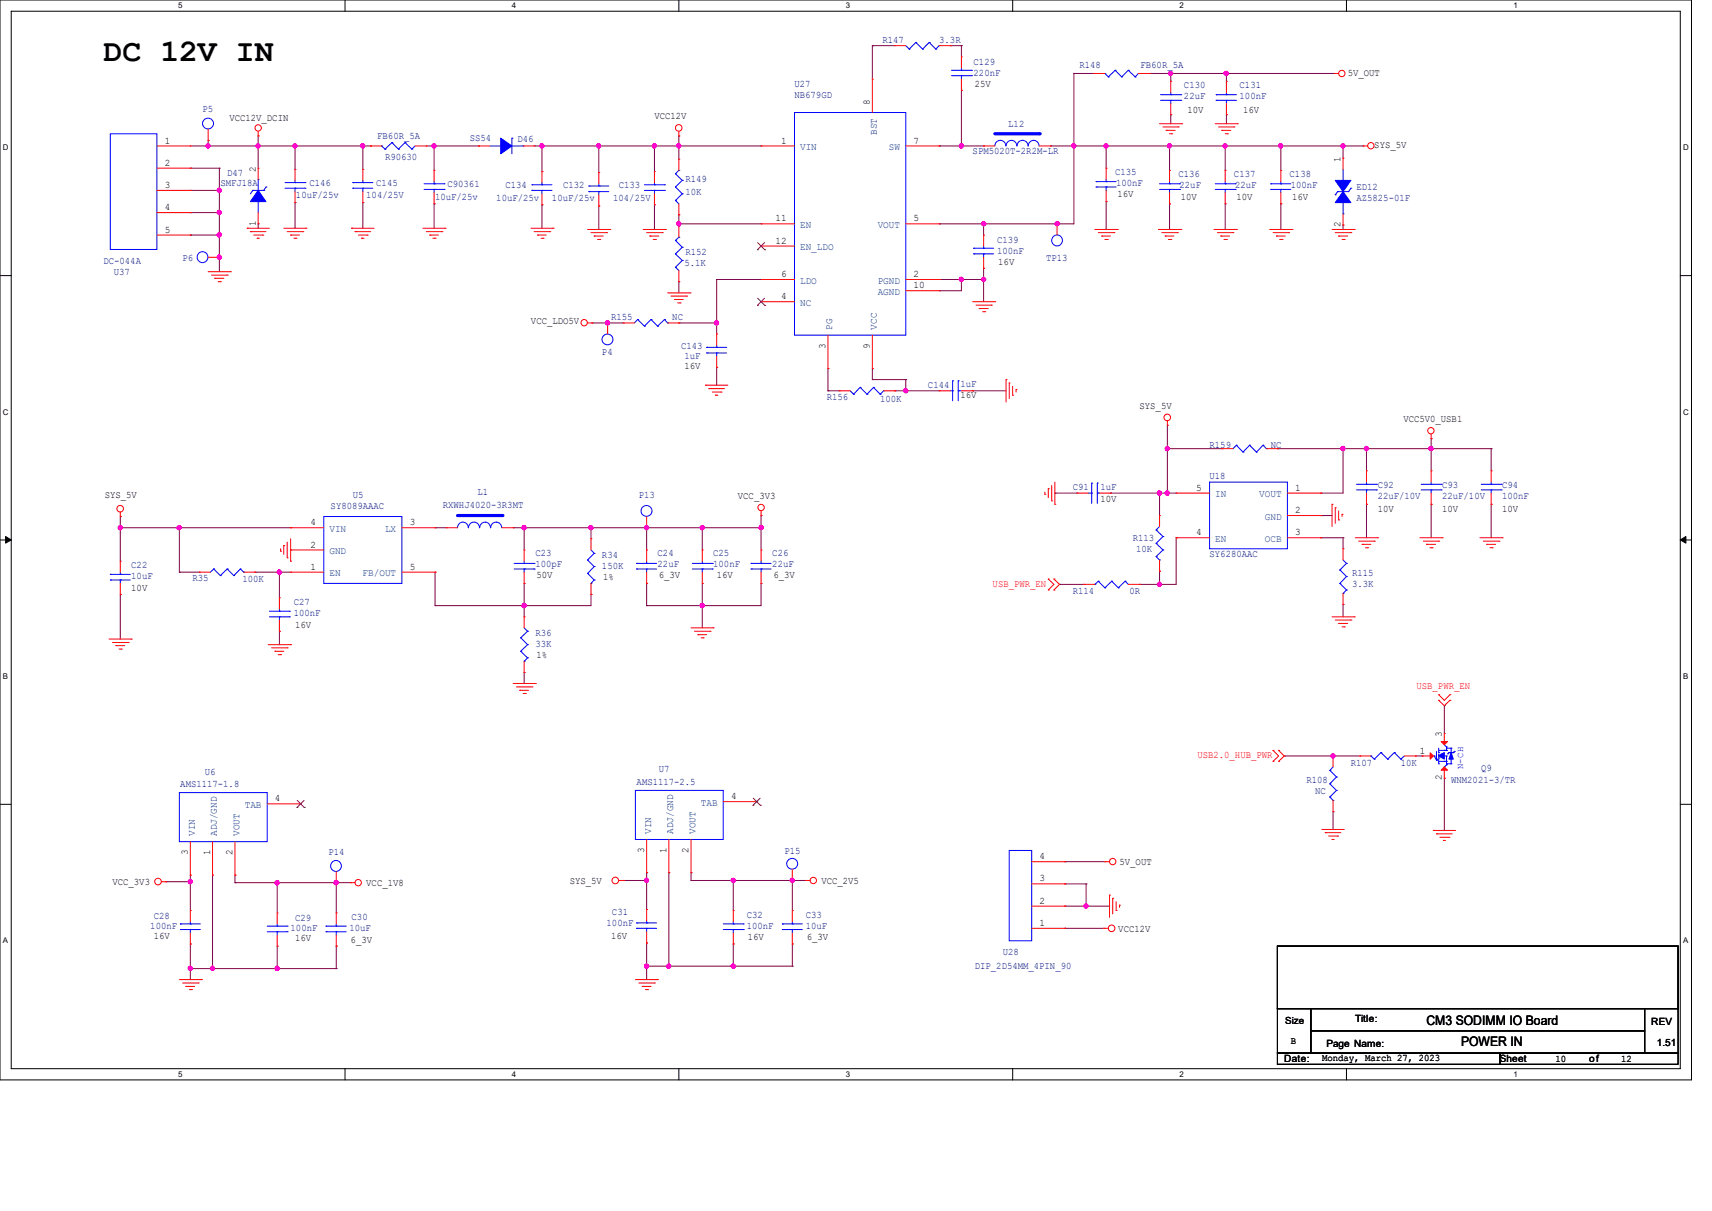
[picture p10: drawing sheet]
<svg xmlns="http://www.w3.org/2000/svg" width="297mm" height="210mm" viewBox="0 0 297 210" stroke-linecap="round" stroke-linejoin="round" font-family="sans-serif">
<defs><g id="words">
<text font-size="5.5" x="17.9" y="10.6">DC 12V IN</text>
<g font-size="2.3">
<text x="247.5" y="177.8">CM3 SODIMM IO Board</text>
<text x="253.5" y="181.4">POWER IN</text>
</g>
<g font-size="1.7" fill="#000080">
<text x="153.1" y="7.4">R147</text>
<text x="163" y="7.4">3.3R</text>
<text x="168.9" y="11.3">C129</text>
<text x="187.3" y="11.9">R148</text>
<text x="197.9" y="11.9">FB60R_5A</text>
<text x="137.8" y="15.1">U27</text>
<text x="137.8" y="17.1">NB679GD</text>
<text x="168.9" y="13.2">220nF</text>
<text x="205.4" y="15.3">C130</text>
<text x="205.4" y="17.2">22uF</text>
<text x="215.1" y="15.3">C131</text>
<text x="215.1" y="17.2">100nF</text>
<text x="35.1" y="19.3">P5</text>
<text x="174.9" y="22.1">L12</text>
<text x="65.4" y="24.2">FB60R_5A</text>
<text x="66.8" y="27.7">R90630</text>
<text x="81.5" y="24.4">SS54</text>
<text x="89.8" y="24.6">D46</text>
<text x="168.7" y="26.7">SPM5020T-2R2M-LR</text>
<text x="38.2" y="32.3">SMFJ18A</text>
<text x="39.4" y="30.6">D47</text>
<text x="51.4" y="34.4">10uF/25v</text>
<text x="53.7" y="32.3">C146</text>
<text x="63.5" y="34.4">104/25V</text>
<text x="65.3" y="32.3">C145</text>
<text x="75.5" y="34.6">10uF/25v</text>
<text x="77.6" y="32.5">C90361</text>
<text x="86.1" y="34.8">10uF/25v</text>
<text x="87.7" y="32.7">C134</text>
<text x="95.8" y="34.8">10uF/25v</text>
<text x="97.7" y="32.7">C132</text>
<text x="106.4" y="34.8">104/25V</text>
<text x="107.4" y="32.7">C133</text>
<text x="118.9" y="31.5">R149</text>
<text x="118.9" y="33.8">10K</text>
<text x="193.5" y="30.4">C135</text>
<text x="193.6" y="32.3">100nF</text>
<text x="204.4" y="30.8">C136</text>
<text x="204.6" y="32.7">22uF</text>
<text x="214.1" y="30.8">C137</text>
<text x="214.3" y="32.7">22uF</text>
<text x="223.7" y="30.8">C138</text>
<text x="223.9" y="32.7">100nF</text>
<text x="235.3" y="32.9">ED12</text>
<text x="235.3" y="34.8">AZ5825-01F</text>
<text x="17.9" y="45.8">DC-044A</text>
<text x="19.7" y="47.8">U37</text>
<text x="31.7" y="45.3">P6</text>
<text x="118.7" y="46.2">5.1K</text>
<text x="118.9" y="44.3">R152</text>
<text x="173" y="42.2">C139</text>
<text x="173" y="44.1">100nF</text>
<text x="181.5" y="45.3">TP13</text>
<text x="106" y="55.5">R155</text>
<text x="116.6" y="55.5">NC</text>
<text x="104.4" y="61.6">P4</text>
<text x="118.2" y="60.5">C143</text>
<text x="118.7" y="62.2">1uF</text>
<text x="143.4" y="69.4">R156</text>
<text x="152.7" y="69.8">100K</text>
<text x="161" y="67.2">C144</text>
<text x="166.6" y="67.1">1uF</text>
<text x="209.8" y="77.7">R159</text>
<text x="220.5" y="77.7">NC</text>
<text x="209.8" y="83.1">U18</text>
<text x="57.4" y="88.3">SY8089AAAC</text>
<text x="61.2" y="86.4">U5</text>
<text x="76.8" y="88.1">RXWHJ4020-3R3MT</text>
<text x="82.8" y="85.8">L1</text>
<text x="110.8" y="86.4">P13</text>
<text x="186.1" y="85">C91</text>
<text x="190.9" y="85">1uF</text>
<text x="239" y="84.6">C92</text>
<text x="239" y="86.5">22uF/10V</text>
<text x="250.2" y="84.6">C93</text>
<text x="250.2" y="86.5">22uF/10V</text>
<text x="260.6" y="84.6">C94</text>
<text x="260.6" y="86.5">100nF</text>
<text x="196.5" y="93.9">R113</text>
<text x="197.1" y="95.8">10K</text>
<text x="22.8" y="98.5">C22</text>
<text x="22.8" y="100.5">10uF</text>
<text x="33.4" y="100.8">R35</text>
<text x="42.1" y="101">100K</text>
<text x="92.9" y="96.4">C23</text>
<text x="92.9" y="98.3">100pF</text>
<text x="104.4" y="96.8">R34</text>
<text x="104.4" y="98.7">150K</text>
<text x="114.1" y="96.4">C24</text>
<text x="114.1" y="98.3">22uF</text>
<text x="123.7" y="96.4">C25</text>
<text x="123.7" y="98.3">100nF</text>
<text x="134" y="96.4">C26</text>
<text x="134" y="98.3">22uF</text>
<text x="209.8" y="96.6">SY6280AAC</text>
<text x="234.6" y="99.9">R115</text>
<text x="234.6" y="101.8">3.3K</text>
<text x="51" y="104.9">C27</text>
<text x="51" y="106.8">100nF</text>
<text x="186.1" y="103">R114</text>
<text x="196" y="103">0R</text>
<text x="92.9" y="110.3">R36</text>
<text x="92.9" y="112.2">33K</text>
<text x="31.3" y="136.5">AMS1117-1.8</text>
<text x="35.5" y="134.4">U6</text>
<text x="110.4" y="136.1">AMS1117-2.5</text>
<text x="114.3" y="133.9">U7</text>
<text x="226.7" y="135.8">R108</text>
<text x="228.2" y="137.7">NC</text>
<text x="234.4" y="132.9">R107</text>
<text x="243" y="132.9">10K</text>
<text x="251.8" y="135.8">WNM2021-3/TR</text>
<text x="257" y="133.6">Q9</text>
<text x="57" y="148.3">P14</text>
<text x="136.1" y="148.1">P15</text>
<text x="26.1" y="161.1">100nF</text>
<text x="26.7" y="159.3">C28</text>
<text x="50.4" y="161.5">100nF</text>
<text x="51.2" y="159.7">C29</text>
<text x="60.6" y="161.5">10uF</text>
<text x="61" y="159.5">C30</text>
<text x="105.2" y="160.7">100nF</text>
<text x="106.2" y="158.7">C31</text>
<text x="129.5" y="159.1">C32</text>
<text x="129.5" y="161.1">100nF</text>
<text x="139.8" y="159.1">C33</text>
<text x="139.8" y="161.1">10uF</text>
<text x="174" y="165.7">U28</text>
<text x="169.1" y="168">DIP_2D54MM_4PIN_90</text>
</g>
<g font-size="1.7">
<text x="169.1" y="15.1">25V</text>
<text x="233.8" y="13.2">5V_OUT</text>
<text x="39.8" y="20.9">VCC12V_DCIN</text>
<text x="113.5" y="20.7">VCC12V</text>
<text x="150.9" y="18.2" transform="rotate(-90 150.9 18.2)">8</text>
<text x="206" y="19.6">10V</text>
<text x="215.6" y="19.6">16V</text>
<text x="28.6" y="24.9">1</text>
<text x="28.6" y="28.7">2</text>
<text x="44.4" y="29.8" transform="rotate(-90 44.4 29.8)">2</text>
<text x="135.5" y="24.9">1</text>
<text x="158.5" y="24.9">7</text>
<text x="232.6" y="28" transform="rotate(-90 232.6 28)">1</text>
<text x="238.4" y="25.7">SYS_5V</text>
<text x="28.6" y="32.6">3</text>
<text x="193.8" y="34.2">16V</text>
<text x="204.9" y="34.6">10V</text>
<text x="214.5" y="34.6">10V</text>
<text x="224.2" y="34.6">16V</text>
<text x="28.6" y="36.4">4</text>
<text x="28.6" y="40.3">5</text>
<text x="44.4" y="39.2" transform="rotate(-90 44.4 39.2)">1</text>
<text x="134.5" y="38.4">11</text>
<text x="158.5" y="38.4">5</text>
<text x="232.6" y="39.4" transform="rotate(-90 232.6 39.4)">2</text>
<text x="134.5" y="42.2">12</text>
<text x="173.2" y="46">16V</text>
<text x="135.5" y="48">6</text>
<text x="135.5" y="51.9">4</text>
<text x="158.5" y="50">10</text>
<text x="158.5" y="48">2</text>
<text x="92.1" y="56.2">VCC_LDO5V</text>
<text x="118.7" y="64">16V</text>
<text x="143.2" y="60.5" transform="rotate(-90 143.2 60.5)">3</text>
<text x="150.9" y="60.5" transform="rotate(-90 150.9 60.5)">9</text>
<text x="166.6" y="69">16V</text>
<text x="197.7" y="70.9">SYS_5V</text>
<text x="243.5" y="73.2">VCC5V0_USB1</text>
<text x="18.2" y="86.4">SYS_5V</text>
<text x="128" y="86.5">VCC_3V3</text>
<text x="190.9" y="87.1">10V</text>
<text x="207.5" y="85.1">5</text>
<text x="224.7" y="89">2</text>
<text x="224.7" y="85.1">1</text>
<text x="239" y="88.9">10V</text>
<text x="250.2" y="88.9">10V</text>
<text x="260.6" y="88.9">10V</text>
<text x="53.8" y="95">2</text>
<text x="53.8" y="91.1">4</text>
<text x="71.1" y="91.1">3</text>
<text x="207.5" y="92.8">4</text>
<text x="224.7" y="92.8">3</text>
<text x="53.8" y="98.8">1</text>
<text x="71.1" y="98.8">5</text>
<text x="93" y="100.2">50V</text>
<text x="104.6" y="100.6">1%</text>
<text x="114.3" y="100.2">6_3V</text>
<text x="124.3" y="100.2">16V</text>
<text x="134.2" y="100.2">6_3V</text>
<text x="22.8" y="102.6">10V</text>
<text x="51.2" y="108.9">16V</text>
<text x="93" y="114.1">1%</text>
<text x="246.3" y="130.7">1</text>
<text x="250.1" y="127.8" transform="rotate(-90 250.1 127.8)">3</text>
<text x="250.1" y="135.3" transform="rotate(-90 250.1 135.3)">2</text>
<text x="47.7" y="139">4</text>
<text x="126.8" y="138.6">4</text>
<text x="32.6" y="148.3" transform="rotate(-90 32.6 148.3)">3</text>
<text x="36.4" y="148.3" transform="rotate(-90 36.4 148.3)">1</text>
<text x="40.3" y="148.3" transform="rotate(-90 40.3 148.3)">2</text>
<text x="111.8" y="147.9" transform="rotate(-90 111.8 147.9)">3</text>
<text x="115.6" y="147.9" transform="rotate(-90 115.6 147.9)">1</text>
<text x="119.5" y="147.9" transform="rotate(-90 119.5 147.9)">2</text>
<text x="180.3" y="149">4</text>
<text x="19.5" y="153.5">VCC_3V3</text>
<text x="63.5" y="153.7">VCC_1V8</text>
<text x="98.9" y="153.3">SYS_5V</text>
<text x="142.5" y="153.3">VCC_2V5</text>
<text x="180.3" y="152.9">3</text>
<text x="194.2" y="150.1">5V_OUT</text>
<text x="180.3" y="160.6">1</text>
<text x="180.3" y="156.7">2</text>
<text x="194" y="161.6">VCC12V</text>
<text x="26.7" y="162.8">16V</text>
<text x="51.2" y="163.2">16V</text>
<text x="60.8" y="163.6">6_3V</text>
<text x="106" y="162.8">16V</text>
<text x="129.8" y="163">16V</text>
<text x="140" y="163">6_3V</text>
<text x="223" y="177.6">Size</text>
<text x="235.1" y="177.3">Title:</text>
<text x="286.5" y="177.7">REV</text>
<text x="222.8" y="184.2">Date:</text>
<text x="223.9" y="181.1">B</text>
<text x="229.4" y="184">Monday, March 27, 2023</text>
<text x="230.1" y="181.5">Page Name:</text>
<text x="260.2" y="184.2">Sheet</text>
<text x="269.9" y="184.2">10</text>
<text x="275.7" y="184.2">of</text>
<text x="281.3" y="184.2">12</text>
<text x="287.4" y="181.4">1.51</text>
</g>
<g font-size="1.7" fill="#004080">
<text x="152.1" y="23.4" transform="rotate(-90 152.1 23.4)">BST</text>
<text x="138.8" y="26">VIN</text>
<text x="154.2" y="26">SW</text>
<text x="138.8" y="39.5">EN</text>
<text x="152.3" y="39.5">VOUT</text>
<text x="138.8" y="43.4">EN_LDO</text>
<text x="138.8" y="49.2">LDO</text>
<text x="138.8" y="53">NC</text>
<text x="152.3" y="51.1">AGND</text>
<text x="152.3" y="49.2">PGND</text>
<text x="144.4" y="57.1" transform="rotate(-90 144.4 57.1)">PG</text>
<text x="152.1" y="57.1" transform="rotate(-90 152.1 57.1)">VCC</text>
<text x="210.8" y="86.2">IN</text>
<text x="218.5" y="86.2">VOUT</text>
<text x="57.1" y="92.2">VIN</text>
<text x="66.8" y="92.2">LX</text>
<text x="210.8" y="94">EN</text>
<text x="219.5" y="94">OCB</text>
<text x="219.5" y="90.1">GND</text>
<text x="57.1" y="99.9">EN</text>
<text x="57.1" y="96.1">GND</text>
<text x="62.9" y="99.9">FB/OUT</text>
<text x="42.5" y="140.1">TAB</text>
<text x="121.6" y="139.7">TAB</text>
<text x="33.8" y="145" transform="rotate(-90 33.8 145)">VIN</text>
<text x="37.6" y="145" transform="rotate(-90 37.6 145)">ADJ/GND</text>
<text x="41.5" y="145" transform="rotate(-90 41.5 145)">VOUT</text>
<text x="112.9" y="144.6" transform="rotate(-90 112.9 144.6)">VIN</text>
<text x="116.8" y="144.6" transform="rotate(-90 116.8 144.6)">ADJ/GND</text>
<text x="120.6" y="144.6" transform="rotate(-90 120.6 144.6)">VOUT</text>
</g>
<g font-size="1.7" fill="#f00">
<text x="172.2" y="101.8">USB_PWR_EN</text>
<text x="245.7" y="119.5">USB_PWR_EN</text>
<text x="207.7" y="131.5">USB2.0_HUB_PWR</text>
</g>
<text font-size="1.6" fill="#00f" x="253.9" y="133.4" transform="rotate(-90 253.9 133.4)">N-CH</text>
<g font-size="1.4">
<text x="30.9" y="1.4">5</text>
<text x="88.8" y="1.4">4</text>
<text x="146.7" y="1.4">3</text>
<text x="204.6" y="1.4">2</text>
<text x="262.6" y="1.4">1</text>
<text x=".5" y="26.1">D</text>
<text x="292" y="26.1">D</text>
<text x=".5" y="71.9">C</text>
<text x="292" y="71.9">C</text>
<text x=".5" y="117.8">B</text>
<text x="292" y="117.8">B</text>
<text x=".5" y="163.6">A</text>
<text x="292" y="163.6">A</text>
<text x="30.9" y="186.8">5</text>
<text x="88.8" y="186.8">4</text>
<text x="146.7" y="186.8">3</text>
<text x="204.6" y="186.8">2</text>
<text x="262.6" y="186.8">1</text>
</g>
</g></defs>
<path d="M0 0h293.5v187.3h-293.5zM1.9 1.9h289.6v183.4h-289.6z" fill="none" stroke="#000" stroke-width=".17"/>
<g fill="#fff">
<path d="M30.9 .2h.8v1.5h-.8z"/>
<path d="M30.9 185.5h.8v1.6h-.8z"/>
</g>
<path d="M59.9 0v1.9M59.9 185.3v2" fill="none" stroke="#000" stroke-width=".17"/>
<g fill="#fff">
<path d="M88.8 .2h.8v1.5h-.8z"/>
<path d="M88.8 185.5h.8v1.6h-.8z"/>
</g>
<path d="M117.8 0v1.9M117.8 185.3v2" fill="none" stroke="#000" stroke-width=".17"/>
<g fill="#fff">
<path d="M146.7 .2h.8v1.5h-.8z"/>
<path d="M146.7 185.5h.8v1.6h-.8z"/>
</g>
<path d="M175.7 0v1.9M175.7 185.3v2" fill="none" stroke="#000" stroke-width=".17"/>
<g fill="#fff">
<path d="M204.6 .2h.8v1.5h-.8z"/>
<path d="M204.6 185.5h.8v1.6h-.8z"/>
</g>
<path d="M233.6 0v1.9M233.6 185.3v2" fill="none" stroke="#000" stroke-width=".17"/>
<g fill="#fff">
<path d="M262.6 .2h.7v1.5h-.7z"/>
<path d="M262.6 185.5h.7v1.6h-.7z"/>
<path d="M.5 24.8h1v1.6h-1z"/>
<path d="M292 24.8h1v1.6h-1z"/>
<path d="M.5 70.7h1v1.5h-1z"/>
<path d="M292 70.7h1v1.5h-1z"/>
</g>
<path d="M0 47.8h1.9M291.5 47.8h2" fill="none" stroke="#000" stroke-width=".17"/>
<g fill="#fff">
<path d="M.5 116.5h.9v1.6h-.9z"/>
<path d="M292 116.5h.9v1.6h-.9z"/>
</g>
<path d="M0 93.6h1.9M291.5 93.6h2" fill="none" stroke="#000" stroke-width=".17"/>
<path d="M1 93l.9 .6-.9 .6zM291.5 93.6l1-.6v1.2z" fill="#000" stroke="#000" stroke-width=".17"/>
<g fill="#fff">
<path d="M.5 162.4h.9v1.5h-.9z"/>
<path d="M292 162.4h.9v1.5h-.9z"/>
</g>
<path d="M0 139.5h1.9M291.5 139.5h2M221.6 164.1h69.5v10.8h-69.5zM221.6 174.9h5.8v7.7h-5.8zM227.4 174.9h57.9v3.9h-57.9zM227.4 178.8h57.9v3.8h-57.9zM285.3 174.9h5.8v7.7h-5.8zM221.6 182.6h38.6v2h-38.6zM260.2 182.6h30.9v2h-30.9z" fill="none" stroke="#000" stroke-width=".17"/>
<g fill="none" stroke="#800040" stroke-width=".17">
<path d="M151.3 7.9h.1M151.3 7.9v5.8M151.3 7.9h3.9M164.9 7.9h.1M164.9 7.9h1.9M166.8 15.7h.1M166.8 7.9h.1M166.8 7.9v2M166.8 15.7v9.6M186.3 12.7h.1M186.3 12.7h3.5M186.3 12.7v26.1h-23.4"/>
<path d="M199.4 12.7h.1M199.4 12.7h32.1M203.1 19.9h.1M203.1 12.7h.1M203.1 12.7v1.4M203.1 19.9v1.6M212.8 19.9h.1M212.8 12.7h.1M212.8 12.7v1.4M212.8 19.9v1.6M33 29.2h.1M33 33h.1"/>
<path d="M33 36.9h.1M33 25.3h31.3M33 29.2h5.1M33 33h5.1M33 36.9h5.1M36.1 25.3h.1M36.1 24.3h.1M36.1 24.3v1M38.1 29.2h.1M38.1 33h.1M38.1 36.9h.1M38.1 29.2v17.9"/>
<path d="M44.8 38.8h.1M44.8 25.3h.1M44.8 23.6h.1M44.8 23.6v5.6M44.8 38.8v.8M51.2 35.1h.1M51.2 25.3h.1M51.2 25.3v4.1M51.2 35.1v4.5M62.9 35.1h.1M62.9 25.3h.1M62.9 25.3v4.1"/>
<path d="M62.9 35.1v4.5M64.3 25.3h.1M74 25.3h9M75.3 25.3h.1M75.3 35.3h.1M75.3 25.3v4.2M75.3 35.3v4.3M83 25.3h.1M92.7 25.3h39.3M94 35.5h.1M94 29.8h.1M94 25.3h.1"/>
<path d="M94 25.3v4.5M94 35.5v4.1M103.9 25.3h.1M103.9 35.7h.1M103.9 25.3v4.6M103.9 35.7v4.1M113.5 25.3h.1M113.5 35.5h.1M113.5 25.3v4.5M113.5 35.5v4.3M117.8 25.3h.1M117.8 37.3h.1"/>
<path d="M117.8 38.8h.1M117.8 23.6h.1M117.8 23.6v4M117.8 37.3v1.9M117.8 38.8h14.2M162.9 25.3h.1M162.9 38.8h.1M162.9 25.3h7.7M166.8 25.3h.1M170.6 38.8h.1M170.6 38.8v2M182.2 25.3h.1"/>
<path d="M182.2 25.3h54.3M183.4 38.8h.1M186.3 25.3h.1M191.9 25.3h.1M191.9 35h.1M191.9 25.3v3.9M191.9 35v4.8M202.9 35.3h.1M202.9 25.3h.1M202.9 25.3v4.2M202.9 35.3v4.5M212.6 35.3h.1"/>
<path d="M212.6 25.3h.1M212.6 25.3v4.2M212.6 35.3v4.5M222.2 25.3h.1M222.2 35.3h.1M222.2 25.3v4.2M222.2 35.3v4.5M233 39h.1M233 25.3h.1M233 25.3v2.1M233 39v.8M33 40.8h.1"/>
<path d="M33 40.8h5.1M38.1 40.8h.1M38.1 44.6h.1M102.7 56h.1M102.7 56h5.4M105.4 56h.1M117.8 56h.1M117.8 48.9h.1M117.8 56h6.5M117.8 48.9v1.9M124.3 56h.1M124.3 48.5h.1"/>
<path d="M124.3 48.5v9.4M124.3 48.5h7.7M162.9 48.5h.1M162.9 50.4h.1M162.9 48.5h7.7M166.8 48.5h.1M166.8 48.5v1.9h-3.9M170.6 46.5h.1M170.6 48.5h.1M170.6 46.5v5.8M124.3 63.7h.1M124.3 63.7v3.1"/>
<path d="M143.6 67.8h.1M143.6 63.9h.1M143.6 67.8h2M143.6 63.9v3.9M151.3 65.8h.1M151.3 63.9h.1M151.3 63.9v1.9M151.3 65.8h5.8M155.2 67.8h.1M155.2 67.8h7.7M157.1 67.8h.1M157.1 65.8h.1"/>
<path d="M157.1 65.8v2M168.7 67.8h.1M168.7 67.8h5.8M202.5 73.7h.1M202.5 77.8h.1M202.5 77.8h9.5M202.5 73.7v11.8M221.6 77.8h.1M221.6 77.8h37.1M233 77.8h.1M233 77.8v7.7h-3.8M237.1 77.8h.1"/>
<path d="M237.1 77.8v3.9M248.3 77.8h.1M248.3 76.1h.1M248.3 76.1v5.6M258.7 77.8h.1M258.7 77.8v3.9M20.9 91.5h.1M20.9 89.6h.1M20.9 91.5h29.5M20.9 89.6v7.7M31.1 99.2h.1M31.1 91.5h.1"/>
<path d="M31.1 99.2h3.5M31.1 91.5v7.7M44.2 99.2h.1M44.2 99.2h6.2M48.5 99.2h.1M48.5 99.2v4.5M75.5 99.2h.1M75.5 91.5h.1M75.5 99.2v5.8M75.5 91.5h1.9M89 91.5h.1M89 91.5h43"/>
<path d="M90.9 91.5h.1M90.9 91.5v3.9M102.5 91.5h.1M102.5 91.5v1.9M112.2 91.5h.1M112.2 91.5v3.9M121.8 91.5h.1M121.8 91.5v3.9M132 89.4h.1M132 91.5h.1M132 89.4v6M183 85.5h.1"/>
<path d="M183 85.5h3.9M192.7 85.5h.1M192.7 85.5h11.3M201.2 85.5h.1M201.2 99.1h.1M201.2 85.5v3.9M201.2 99.1v2.2M202.5 85.5h.1M204 93.3h.1M204 93.3v8h-6.3M229.2 85.5h.1M229.2 93.3h.1"/>
<path d="M229.2 89.4h.1M229.2 93.3h3.8M229.2 89.4h1.9M233 93.3h.1M233 93.3v1.9M237.1 87.5h.1M237.1 87.5v5.8M248.3 87.5h.1M248.3 87.5v5.8M258.7 87.5h.1M258.7 87.5v5.8M20.9 103.1h.1"/>
<path d="M20.9 103.1v7.7M48.5 109.5h.1M48.5 109.5v2.3M75.5 105h.1M90.9 105h.1M90.9 101.2h.1M90.9 116.6h.1M90.9 101.2v5.8M90.9 116.6v1.9M102.5 103.1h.1M102.5 103.1v1.9h-27M112.2 105h.1"/>
<path d="M112.2 101.2h.1M112.2 101.2v3.8M121.8 101.2h.1M121.8 105h.1M121.8 101.2v7.7M132 101.2h.1M132 101.2v3.8h-19.8M183.8 101.3h.1M183.8 101.3h4.2M197.7 101.3h.1M201.2 101.3h.1M233 104.8h.1"/>
<path d="M233 104.8v2.2M222.8 131.1h.1M222.8 131.1h13.1M231.3 131.1h.1M245.6 131.1h.1M245.6 131.1h1.1M250.6 135h.1M250.6 122.4h.1M250.6 122.4v4.8M250.6 135v9M28.8 152.9h.1M28.8 152.9h4.2"/>
<path d="M33 151.8h.1M33 152.9h.1M33 151.8v6.1M36.9 151.8h.1M36.9 151.8v16.2M40.8 151.8h.1M40.8 153.1h.1M40.8 151.8v1.3M40.8 153.1h20M48.1 153.1h.1M48.1 153.1v5.2M58.3 153.1h.1"/>
<path d="M58.3 153.1v5.2M108.1 152.7h.1M108.1 152.7h4.1M112.2 151.3h.1M112.2 152.7h.1M112.2 151.3v6.4M116 151.3h.1M116 151.3v16.3M119.9 151.3h.1M119.9 152.7h.1M119.9 152.7h19.9M119.9 151.3v1.4"/>
<path d="M127.2 152.7h.1M127.2 152.7v5.2M137.5 152.7h.1M137.5 152.7v5.2M139.8 152.7h.1M184.7 149.4h.1M184.7 153.3h.1M184.7 157.1h.1M184.7 149.4h7M184.7 153.3h3.7M184.7 157.1h7.8M188.4 153.3h.1"/>
<path d="M188.4 157.1h.1M188.4 153.3v3.8M231.3 140.8h.1M231.3 140.8v3M33 168h.1M33 163.7h.1M33 168h25.3M33 163.7v6.2M36.9 168h.1M48.1 164.1h.1M48.1 168h.1M48.1 164.1v3.9"/>
<path d="M58.3 164.1h.1M58.3 168h.1M58.3 164.1v3.9M112.2 167.6h.1M112.2 163.5h.1M112.2 163.5v6.4M112.2 167.6h25.3M116 167.6h.1M127.2 163.7h.1M127.2 167.6h.1M127.2 163.7v3.9M137.5 163.7h.1"/>
<path d="M137.5 167.6h.1M137.5 163.7v3.9M184.7 161h.1M184.7 161h6.8"/>
</g>
<g fill="#f0f" stroke="#f0f" stroke-width=".17">
<circle cx="90.9" cy="105" r=".37"/>
<circle cx="112.2" cy="91.5" r=".37"/>
<circle cx="102.5" cy="91.5" r=".37"/>
<circle cx="48.4" cy="99.2" r=".37"/>
<circle cx="121.8" cy="105" r=".37"/>
<circle cx="20.8" cy="91.5" r=".37"/>
<circle cx="90.9" cy="91.5" r=".37"/>
<circle cx="48.1" cy="167.9" r=".37"/>
<circle cx="48.1" cy="153.1" r=".37"/>
<circle cx="33" cy="152.9" r=".37"/>
<circle cx="36.8" cy="167.9" r=".37"/>
<circle cx="58.3" cy="153.1" r=".37"/>
<circle cx="112.2" cy="152.7" r=".37"/>
<circle cx="127.2" cy="167.6" r=".37"/>
<circle cx="137.4" cy="152.7" r=".37"/>
<circle cx="127.2" cy="152.7" r=".37"/>
<circle cx="116" cy="167.6" r=".37"/>
<circle cx="112.2" cy="167.6" r=".37"/>
<circle cx="33" cy="167.9" r=".37"/>
<circle cx="31.1" cy="91.5" r=".37"/>
<circle cx="186.3" cy="25.3" r=".37"/>
<circle cx="203.1" cy="12.7" r=".37"/>
<circle cx="212.7" cy="12.7" r=".37"/>
<circle cx="105.4" cy="56" r=".37"/>
<circle cx="124.3" cy="56" r=".37"/>
<circle cx="166.8" cy="25.3" r=".37"/>
<circle cx="117.7" cy="38.8" r=".37"/>
<circle cx="170.7" cy="38.8" r=".37"/>
<circle cx="170.7" cy="48.5" r=".37"/>
<circle cx="166.8" cy="48.5" r=".37"/>
<circle cx="157.1" cy="67.8" r=".37"/>
<circle cx="38" cy="33" r=".37"/>
<circle cx="38" cy="36.9" r=".37"/>
<circle cx="38" cy="40.7" r=".37"/>
<circle cx="38" cy="44.6" r=".37"/>
<circle cx="233" cy="25.3" r=".37"/>
<circle cx="202.5" cy="85.5" r=".37"/>
<circle cx="201.1" cy="85.5" r=".37"/>
<circle cx="201.1" cy="101.3" r=".37"/>
<circle cx="237" cy="77.8" r=".37"/>
<circle cx="248.3" cy="77.8" r=".37"/>
<circle cx="202.5" cy="77.8" r=".37"/>
<circle cx="233" cy="77.8" r=".37"/>
<circle cx="231.2" cy="131.1" r=".37"/>
<circle cx="117.7" cy="25.3" r=".37"/>
<circle cx="75.3" cy="25.3" r=".37"/>
<circle cx="62.9" cy="25.3" r=".37"/>
<circle cx="51.1" cy="25.3" r=".37"/>
<circle cx="36.1" cy="25.3" r=".37"/>
<circle cx="44.8" cy="25.3" r=".37"/>
<circle cx="94" cy="25.3" r=".37"/>
<circle cx="103.9" cy="25.3" r=".37"/>
<circle cx="113.5" cy="25.3" r=".37"/>
<circle cx="212.5" cy="25.3" r=".37"/>
<circle cx="222.2" cy="25.3" r=".37"/>
<circle cx="191.9" cy="25.3" r=".37"/>
<circle cx="202.9" cy="25.3" r=".37"/>
<circle cx="183.4" cy="38.8" r=".37"/>
<circle cx="132" cy="91.5" r=".37"/>
<circle cx="121.8" cy="91.5" r=".37"/>
<circle cx="188.4" cy="157.1" r=".37"/>
</g>
<g fill="none" stroke="#f00" stroke-width=".17">
<path d="M231.5 12.7h.1M231.5 12.7h.7M42.9 39.6h.1M42.9 39.6h3.8M44.8 23.6h.1M44.8 22.8v.8M49.2 39.6h3.9M53.1 39.6h.1M61 39.6h.1M61 39.6h3.9M73.4 39.6h3.8M77.2 39.6h.1"/>
<path d="M92.1 39.6h3.9M96 39.6h.1M101.9 39.8h3.9M103.9 29.9h.1M103.9 35.7h.1M103.9 29.9v2M103.9 33.8v1.9M105.8 39.8h.1M111.6 39.8h3.8M115.4 39.8h.1M117.8 23.6h.1M117.8 22.8v.8"/>
<path d="M189.9 39.8h3.9M193.8 39.8h.1M201 39.8h3.9M201.2 21.5h3.8M201.8 22h2.6M202.3 22.6h.1M202.3 22.6h1.6M202.9 23.2h.4M203.3 23.2h.1M204.4 22h.1M204.9 39.8h.1M205 21.5h.1"/>
<path d="M210.6 39.8h3.9M210.8 21.5h3.9M211.4 22h2.7M212 22.6h.1M212 22.6h1.5M212.6 23.2h.3M212.9 23.2h.1M214.1 22h.1M214.5 39.8h.1M214.7 21.5h.1M220.3 39.8h3.9M224.2 39.8h.1"/>
<path d="M231.1 39.8h3.8M234.9 39.8h.1M236.5 25.3h.1M236.5 25.3h.8M36.1 47.1h3.9M36.1 44.6h2M36.7 47.7h2.7M37.3 48.3h.1M37.3 48.3h1.5M37.8 48.9h.4M38.1 44.6h.1M38.2 48.9h.1"/>
<path d="M39.4 47.7h.1M40 47.1h.1M43.4 40.2h.1M43.4 40.2h2.7M44 40.8h1.6M44.6 41.3h.1M44.6 41.3h.4M45.6 40.8h.1M49.8 40.2h2.7M50.4 40.8h.1M50.4 40.8h1.5M51 41.3h.4"/>
<path d="M51.4 41.3h.1M52.5 40.2h.1M61.6 40.2h.1M61.6 40.2h2.7M62.2 40.8h1.5M62.7 41.3h.1M62.7 41.3h.5M63.7 40.8h.1M74 40.2h2.7M74.5 40.8h.1M74.5 40.8h1.6M75.1 41.3h.4"/>
<path d="M75.5 41.3h.1M76.7 40.2h.1M92.7 40.2h2.7M93.3 40.8h.1M93.3 40.8h1.5M93.9 41.3h.3M94.2 41.3h.1M95.4 40.2h.1M101.9 56h.8M102.5 40.3h2.7M102.7 56h.1M103.1 40.9h.1"/>
<path d="M103.1 40.9h1.5M103.7 41.5h.4M104.1 41.5h.1M105.2 40.3h.1M112.2 40.3h2.7M112.7 40.9h.1M112.7 40.9h1.6M113.3 41.5h.4M113.7 41.5h.1M114.9 40.3h.1M115.8 50.8h3.9M116.4 51.4h2.7"/>
<path d="M117 51.9h.1M117 51.9h1.5M117.6 52.5h.4M118 52.5h.1M119.1 51.4h.1M119.7 50.8h.1M168.7 52.3h3.9M169.3 52.9h2.7M169.9 53.5h.1M169.9 53.5h1.5M170.5 54.1h.4M170.9 54.1h.1"/>
<path d="M172 52.9h.1M172.6 52.3h.1M190.5 40.3h2.8M191.1 40.9h.1M191.1 40.9h1.6M191.7 41.5h.4M192.1 41.5h.1M193.3 40.3h.1M201.5 40.3h2.8M202.1 40.9h.1M202.1 40.9h1.6M202.7 41.5h.4"/>
<path d="M203.1 41.5h.1M204.3 40.3h.1M211.2 40.3h2.7M211.8 40.9h.1M211.8 40.9h1.5M212.3 41.5h.5M212.8 41.5h.1M213.9 40.3h.1M220.9 40.3h2.7M221.4 40.9h.1M221.4 40.9h1.6M222 41.5h.4"/>
<path d="M222.4 41.5h.1M223.6 40.3h.1M231.6 40.3h2.8M232.2 40.9h.1M232.2 40.9h1.6M232.8 41.5h.4M233.2 41.5h.1M234.4 40.3h.1M122.4 66.8h.1M122.4 66.8h3.9M123 67.4h.1M123 67.4h2.7"/>
<path d="M123.6 68h1.5M124.1 68.5h.1M124.1 68.5h.4M125.1 68h.1M174.5 65.8h.1M174.5 65.8v3.9M175.1 66.4h.1M175.1 66.4v2.7M175.7 68.5h.1M175.7 67v1.5M176.3 67.6h.1M176.3 67.6v.4"/>
<path d="M202.5 73.7h.1M202.5 73v.7M248.3 76.1h.1M248.3 75.3v.8M20.9 89.6h.1M20.9 88.8v.8M48.7 95.6h.1M48.7 95.2v.4M49.2 94.6h.1M49.2 94.6v1.5M49.8 96.7h.1M49.8 94v2.7"/>
<path d="M50.4 97.3h.1M50.4 93.4v3.9M132 89.4h.1M132 95.4h.1M132 88.6v.8M132 95.4v1.9M132 99.2v2M181.3 85.7h.1M181.3 85.3v.4M181.9 84.8h.1M181.9 84.8v1.5M182.5 86.9h.1"/>
<path d="M182.5 84.2v2.7M183 87.5h.1M183 83.6v3.9M231.1 87.5h.1M231.1 87.5v3.8M231.6 88.1h.1M231.6 88.1v2.7M232.2 90.2h.1M232.2 88.6v1.6M232.8 89.2h.1M232.8 89.2v.4M235.1 93.3h3.9"/>
<path d="M235.7 93.9h2.7M236.3 94.4h.1M236.3 94.4h1.5M236.9 95h.4M237.3 95h.1M238.4 93.9h.1M239 93.3h.1M246.3 93.3h3.9M246.9 93.9h2.7M247.5 94.4h.1M247.5 94.4h1.5M248.1 95h.4"/>
<path d="M248.5 95h.1M249.6 93.9h.1M250.2 93.3h.1M256.8 93.3h3.8M257.3 93.9h2.8M257.9 94.4h.1M257.9 94.4h1.6M258.5 95h.4M258.9 95h.1M260.1 93.9h.1M260.6 93.3h.1M18.9 110.8h3.9"/>
<path d="M19.5 111.4h2.7M20.1 112h.1M20.1 112h1.5M20.7 112.6h.3M21 112.6h.1M22.2 111.4h.1M22.8 110.8h.1M46.5 111.8h3.9M47.1 112.4h2.7M47.7 112.9h.1M47.7 112.9h1.5M48.3 113.5h.4"/>
<path d="M48.5 103.7h.1M48.5 109.5h.1M48.5 103.7v1.9M48.5 107.5v2M48.7 113.5h.1M49.8 112.4h.1M50.4 111.8h.1M89 118.5h3.9M89.6 119.1h2.7M90.2 119.7h.1M90.2 119.7h1.5M92.3 119.1h.1"/>
<path d="M92.9 118.5h.1M119.9 108.9h3.8M120.5 109.5h2.7M121.1 110.1h.1M121.1 110.1h1.5M121.6 110.6h.4M122 110.6h.1M123.2 109.5h.1M123.7 108.9h.1M132 101.2h.1M181.9 102.3h.1M181.9 100.4h.1"/>
<path d="M181.9 100.4l.9 .9-.9 1M182.8 100.4h.1M182.8 102.3h.1M182.8 100.4l1 .9-1 1M231.1 107h3.8M231.6 107.5h2.8M232.2 108.1h.1M232.2 108.1h1.6M232.8 108.7h.4M233.2 108.7h.1M234.4 107.5h.1M234.9 107h.1"/>
<path d="M46.4 139.4h5.8M52.2 139.4h.1M90.8 120.3h.3M91.1 120.3h.1M220.9 132h.1M220.9 130.1h.1M220.9 130.1l.9 1-.9 .9M221.8 130.1h.1M221.8 132h.1M221.8 130.1l1 1-1 .9M249.6 121.5h.1M249.6 120.5h.1"/>
<path d="M249.6 121.5l1 .9 .9-.9M249.6 120.5l1 1 .9-1M251.5 121.5h.1M251.5 120.5h.1M28 152.9h.8M28.8 152.9h.1M33 151.8h.1M33 146v5.8M36.9 151.8h.1M36.9 146v5.8M40.8 151.8h.1M40.8 146v5.8"/>
<path d="M60.8 153.1h.1M60.8 153.1h.8M107.4 152.7h.7M108.1 152.7h.1M139.8 152.7h.1M139.8 152.7h.7M191.7 149.4h.1M191.7 149.4h.8M192.5 155.2h.1M192.5 155.2v3.9M193 155.8h.1M193 155.8v2.7"/>
<path d="M193.6 157.9h.1M193.6 156.4v1.5M194.2 157h.1M194.2 157v.4M229.4 143.8h.1M229.4 143.8h3.8M229.9 144.4h.1M229.9 144.4h2.7M230.5 145h1.6M231.1 145.6h.1M231.1 145.6h.4M232.1 145h.1"/>
<path d="M248.7 144h.1M248.7 144h3.8M249.2 144.6h.1M249.2 144.6h2.7M249.8 145.2h1.6M250.4 145.8h.1M250.4 145.8h.4M251.4 145.2h.1M31.1 169.9h3.9M31.7 170.5h2.7M32.3 171.1h.1M32.3 171.1h1.5"/>
<path d="M32.9 171.6h.3M33.2 171.6h.1M34.4 170.5h.1M35 169.9h.1M110.2 169.9h3.9M110.8 170.5h2.7M111.4 171.1h.1M111.4 171.1h1.5M112 171.6h.4M112.4 171.6h.1M113.5 170.5h.1M114.1 169.9h.1"/>
<path d="M191.5 161h.1M191.5 161h.8"/>
<circle cx="232.8" cy="12.7" r=".55"/>
<circle cx="44.8" cy="22.2" r=".55"/>
<circle cx="117.7" cy="22.2" r=".57"/>
<circle cx="237.8" cy="25.3" r=".55"/>
<circle cx="101.3" cy="56" r=".55"/>
<circle cx="202.5" cy="72.4" r=".57"/>
<circle cx="248.2" cy="74.7" r=".55"/>
<circle cx="20.8" cy="88.2" r=".57"/>
<circle cx="132" cy="88" r=".55"/>
<circle cx="27.4" cy="152.9" r=".57"/>
<circle cx="62.1" cy="153.1" r=".55"/>
<circle cx="106.7" cy="152.7" r=".57"/>
<circle cx="141.1" cy="152.7" r=".55"/>
<circle cx="193" cy="149.4" r=".55"/>
<circle cx="192.8" cy="161" r=".57"/>
</g>
<g fill="none" stroke="#00f" stroke-width=".17">
<path d="M102.2 33.2h.1M102.2 32.3h.1M102.2 33.2h3.4M102.2 32.3h3.4M103.9 32.3h.1M103.9 33.2h.1M103.9 31.9v.4M103.9 33.2v.6M79.4 91.5a.93 .93 0 0 1 .9-.9 .93 .93 0 0 1 .9 .9M81.3 91.5a.95 .95 0 0 1 .9-.9 .95 .95 0 0 1 1 .9M83.2 91.5a.93 .93 0 0 1 1-.9 .93 .93 0 0 1 .9 .9M85.1 91.5a.95 .95 0 0 1 1-.9 .95 .95 0 0 1 .9 .9"/>
<path d="M130.3 98.7h.1M130.3 97.7h.1M130.3 98.7h3.5M130.3 97.7h3.5M132 97.7h.1M132 98.7h.1M132 97.3v.4M132 98.7v.5M46.7 107h3.5M46.7 106h3.5M48.5 106h.1M48.5 107h.1"/>
<path d="M48.5 105.6v.4M48.5 107v.5M50.2 107h.1M50.2 106h.1M31.1 137.5h15.3v8.5h-15.3z"/>
<circle cx="35.1" cy="44.6" r=".94"/>
</g>
<path d="M51.6 138.8l1.2 1.2M52.7 138.8l-1.2 1.2M51.5 140h.1M52.8 140h.1" fill="none" stroke="#804000" stroke-width=".17"/>
<path d="M79.4 89.4h7.7" fill="none" stroke="#00f" stroke-width=".55"/>
<circle cx="87.1" cy="89.4" r=".28" fill="#00f"/>
<g fill="none" stroke="#f00" stroke-width=".17">
<path d="M155.2 7.9h.1M155.2 7.9h1.9M162.9 7.9h2M164.9 7.9h.1M166.8 9.9h.1M166.8 15.7h.1M166.8 9.9v1.9M166.8 13.7v2M189.8 12.7h.1M189.8 12.7h1.9M197.5 12.7h1.9M199.4 12.7h.1"/>
<path d="M212.8 14.1h.1M212.8 19.9h.1M212.8 14.1v1.9M212.8 17.9v2M62.9 29.4h.1M62.9 35.1h.1M62.9 29.4v1.9M62.9 33.2v1.9M117.8 39.2h.1M117.8 39.2v1.9M212.6 29.5h.1M212.6 35.3h.1"/>
<path d="M212.6 29.5v2M212.6 33.4v1.9M105.4 56h.1M105.4 56v1.9M108.1 56h.1M108.1 56h2M115.8 56h2M117.8 48.9h.1M117.8 56h.1M117.8 46.9v2M162.9 67.8h.1M162.9 67.8h2"/>
<path d="M166.8 67.8h1.9M168.7 67.8h.1M212 77.8h.1M212 77.8h1.9M219.7 77.8h1.9M221.6 77.8h.1M77.4 91.5h.1M77.4 91.5h2M87.1 91.5h1.9M89 91.5h.1M112.2 91.5h.1M112.2 89.6v1.9"/>
<path d="M201.2 89.4h.1M201.2 99.1h.1M201.2 89.4v1.9M201.2 97.1v2M90.9 107h.1M90.9 116.6h.1M90.9 107v1.9M90.9 114.7v1.9M33 157.9h.1M33 157.9v2M48.1 158.3h.1M48.1 158.3v1.9"/>
<path d="M58.3 158.3h.1M58.3 158.3v1.9M112.2 157.7h.1M112.2 157.7v2M33 163.7h.1M33 161.8v1.9M48.1 164.1h.1M48.1 162.2v1.9M58.3 164.1h.1M58.3 162.2v1.9M112.2 163.5h.1M112.2 161.6v1.9"/>
</g>
<g fill="none" stroke="#00f" stroke-width=".17">
<path d="M157.1 7.9l.6 .6M157.7 8.5h.1M158.9 7.4h.1M158.9 7.4l-1.2 1.1M158.9 7.4l1.2 1.1M160.1 8.5h.1M161.2 7.4h.1M161.2 7.4l-1.1 1.1M161.2 7.4l1.1 1.1M162.3 8.5h.1M162.9 7.9h.1M162.9 7.9l-.6 .6"/>
<path d="M165.1 13.1h3.4M165.1 12.2h3.4M166.8 12.2h.1M166.8 13.1h.1M166.8 11.8v.4M166.8 13.1v.6M168.5 13.1h.1M168.5 12.2h.1M191.7 12.7h.1M191.7 12.7l.6 .6M192.3 13.3h.1M193.5 12.2h.1"/>
<path d="M193.5 12.2l1.1 1.1M193.5 12.2l-1.2 1.1M194.6 13.3h.1M195.7 12.2h.1M195.7 12.2l1.2 1.1M195.7 12.2l-1.1 1.1M196.9 13.3h.1M197.5 12.7l-.6 .6M211 17.4h.1M211 16.4h.1M211 17.4h3.5M211 16.4h3.5"/>
<path d="M212.8 16.4h.1M212.8 17.4h.1M212.8 16v.4M212.8 17.4v.5M61.2 32.6h.1M61.2 31.7h.1M61.2 32.6h3.5M61.2 31.7h3.5M62.9 31.7h.1M62.9 32.6h.1M62.9 31.3v.4M62.9 32.6v.6"/>
<path d="M172.6 25.3a.95 .95 0 0 1 .9-1 .95 .95 0 0 1 1 1M174.5 25.3a.93 .93 0 0 1 1-1 .93 .93 0 0 1 .9 1M176.4 25.3a.95 .95 0 0 1 1-1 .95 .95 0 0 1 1 1M178.4 25.3a.93 .93 0 0 1 .9-1 .93 .93 0 0 1 1 1M210.8 32.9h3.5M210.8 31.9h3.5M212.6 31.9h.1M212.6 32.9h.1M212.6 31.5v.4M212.6 32.9v.5M214.3 32.9h.1M214.3 31.9h.1"/>
<path d="M110.6 55.4h.1M110.6 55.4l-.5 .6M110.6 55.4l1.2 1.2M111.8 56.6h.1M112.9 55.4h.1M112.9 55.4l-1.1 1.2M112.9 55.4l1.2 1.2M114.1 56.6h.1M115.3 55.4h.1M115.3 55.4l-1.2 1.2M115.3 55.4l.5 .6M115.8 56h.1"/>
<path d="M117.2 46.4h.1M117.2 44h.1M117.2 41.7h.1M117.2 46.4l.6 .5M117.2 44l1.2 1.2M117.2 41.7l1.2 1.2M117.8 41.1h.1M117.8 41.1l-.6 .6M118.4 45.2h.1M118.4 42.9h.1M118.4 45.2l-1.2 1.2M118.4 42.9l-1.2 1.1"/>
<path d="M164.9 67.8h.4M165.3 67.8h.1M165.3 66h.1M165.3 66v3.5M166.2 66h.1M166.2 67.8h.1M166.2 67.8h.6M166.2 66v3.5M214.5 77.2h.1M214.5 77.2l-.6 .6M214.5 77.2l1.1 1.2M215.6 78.4h.1"/>
<path d="M216.8 77.2h.1M216.8 77.2l-1.2 1.2M216.8 77.2l1.2 1.2M218 78.4h.1M219.1 77.2h.1M219.1 77.2l-1.1 1.2M219.1 77.2l.6 .6M219.7 77.8h.1M200.6 91.9h.1M200.6 94.2h.1M200.6 96.5h.1M200.6 91.9l1.2 1.1"/>
<path d="M200.6 94.2l1.2 1.2M200.6 96.5l.6 .6M201.2 97.1h.1M201.2 91.3l-.6 .6M201.8 93h.1M201.8 95.4h.1M201.8 93l-1.2 1.2M201.8 95.4l-1.2 1.1M90.3 110.6h.1M90.3 112.9h.1M90.3 110.6l1.2 1.2M90.3 112.9l1.2 1.2"/>
<path d="M90.9 114.7h.1M90.9 108.9l.6 .6M91.5 109.5h.1M91.5 111.8h.1M91.5 114.1h.1M91.5 109.5l-1.2 1.1M91.5 111.8l-1.2 1.1M91.5 114.1l-.6 .6M33 159.9v.3M112.2 159.7v.4M31.3 161.2h.1M31.3 160.2h.1"/>
<path d="M31.3 161.2h3.5M31.3 160.2h3.5M33 160.2h.1M33 161.2h.1M33 161.2v.6M46.4 161.6h3.4M46.4 160.6h3.4M48.1 160.6h.1M48.1 161.6h.1M48.1 160.2v.4M48.1 161.6v.6M49.8 161.6h.1"/>
<path d="M49.8 160.6h.1M56.6 161.6h.1M56.6 160.6h.1M56.6 161.6h3.5M56.6 160.6h3.5M58.3 160.6h.1M58.3 161.6h.1M58.3 160.2v.4M58.3 161.6v.6M110.4 161h.1M110.4 160.1h.1M110.4 161h3.5"/>
<path d="M110.4 160.1h3.5M112.2 160.1h.1M112.2 161h.1M112.2 161v.6"/>
<circle cx="105.4" cy="58.9" r=".94"/>
<circle cx="112.2" cy="88.6" r=".94"/>
</g>
<path d="M172.6 23.2h7.7" fill="none" stroke="#00f" stroke-width=".55"/>
<circle cx="180.3" cy="23.2" r=".28" fill="#00f"/>
<g fill="none" stroke="#f00" stroke-width=".17">
<path d="M151.3 13.7h.1M151.3 13.7v5.8M203.1 14.1h.1M203.1 19.9h.1M203.1 14.1v1.9M203.1 17.9v2M27.2 25.3h5.8M27.2 29.2h5.8M27.2 33h5.8M27.2 36.9h5.8M33 25.3h.1M33 29.2h.1"/>
<path d="M33 33h.1M33 36.9h.1M36.1 24.3h.1M36.1 22.4v1.9M44.8 38.8h.1M44.8 29.2h.1M44.8 29.2v1.9M44.8 36.9v1.9M51.2 29.4h.1M51.2 35.1h.1M51.2 29.4v1.9M51.2 33.2v1.9"/>
<path d="M64.3 25.3h.1M64.3 25.3h1.9M72 25.3h2M74 25.3h.1M75.3 29.5h.1M75.3 35.3h.1M75.3 29.5v2M75.3 33.4v1.9M83 25.3h.1M83 25.3h2M90.8 25.3h1.9M92.7 25.3h.1"/>
<path d="M94 29.8h.1M94 35.5h.1M94 29.8v1.9M94 33.6v1.9M113.5 29.8h.1M113.5 35.5h.1M113.5 29.8v1.9M113.5 33.6v1.9M117.8 37.3h.1M117.8 27.6h.1M117.8 27.6v1.9M117.8 35.3v2"/>
<path d="M132 25.3h.1M132 38.8h.1M132 25.3h5.8M132 38.8h5.8M157.1 25.3h5.8M157.1 38.8h5.8M162.9 38.8h.1M162.9 25.3h.1M170.6 25.3h.1M170.6 25.3h2M180.3 25.3h1.9M182.2 25.3h.1"/>
<path d="M183.4 38.8h.1M183.4 38.8v2M191.9 29.2h.1M191.9 35h.1M191.9 29.2v1.9M191.9 33v2M202.9 29.5h.1M202.9 35.3h.1M202.9 29.5v2M202.9 33.4v1.9M222.2 29.5h.1M222.2 35.3h.1"/>
<path d="M222.2 29.5v2M222.2 33.4v1.9M233 27.4h.1M233 39h.1M233 27.4v2M233 37.1v1.9M27.2 40.8h5.8M33 40.8h.1M124.3 57.9h.1M124.3 57.9v2M132 42.7h.1M132 48.5h.1"/>
<path d="M132 52.3h.1M132 42.7h5.8M132 48.5h5.8M132 52.3h5.8M143.6 58.1v5.8M151.3 58.1v5.8M157.1 50.4h5.8M157.1 48.5h5.8M162.9 50.4h.1M162.9 48.5h.1M170.6 40.8h.1M170.6 46.5h.1"/>
<path d="M170.6 40.8v1.9M170.6 44.6v1.9M124.3 63.7h.1M124.3 61.8v1.9M143.6 63.9h.1M145.6 67.8h.1M145.6 67.8h1.9M151.3 63.9h.1M153.3 67.8h1.9M155.2 67.8h.1M20.9 97.3h.1M20.9 97.3v1.9"/>
<path d="M34.6 99.2h.1M34.6 99.2h1.9M42.3 99.2h1.9M44.2 99.2h.1M50.4 99.2h.1M50.4 95.4h.1M50.4 91.5h.1M50.4 99.2h5.8M50.4 95.4h5.8M50.4 91.5h5.8M69.7 99.2h5.8M69.7 91.5h5.8"/>
<path d="M75.5 91.5h.1M75.5 99.2h.1M90.9 95.4h.1M90.9 95.4v1.9M90.9 99.2v2M102.5 93.4h.1M102.5 93.4v2M112.2 95.4h.1M112.2 95.4v1.9M112.2 99.2v2M121.8 95.4h.1M121.8 95.4v1.9"/>
<path d="M121.8 99.2v2M186.9 85.5h.1M186.9 85.5h1.9M190.8 85.5h1.9M192.7 85.5h.1M204 93.3h.1M204 85.5h.1M204 85.5h5.8M204 93.3h5.8M223.4 85.5h5.8M223.4 93.3h5.8M223.4 89.4h5.8"/>
<path d="M229.2 93.3h.1M229.2 89.4h.1M229.2 85.5h.1M233 95.2h.1M233 95.2v1.9M237.1 81.7h.1M237.1 87.5h.1M237.1 81.7v1.9M237.1 85.5v2M248.3 81.7h.1M248.3 87.5h.1M248.3 81.7v1.9"/>
<path d="M248.3 85.5v2M258.7 81.7h.1M258.7 87.5h.1M258.7 81.7v1.9M258.7 85.5v2M20.9 103.1h.1M20.9 101.2v1.9M90.9 101.2h.1M102.5 103.1h.1M102.5 101.2v1.9M112.2 101.2h.1M121.8 101.2h.1"/>
<path d="M188 101.3h.1M188 101.3h1.9M195.7 101.3h2M197.7 101.3h.1M233 104.8h.1M233 102.9v1.9M125.5 139h5.8M131.3 139h.1M231.3 131.1h.1M231.3 131.1v1.9M231.3 138.8v2M235.9 131.1h.1"/>
<path d="M235.9 131.1h1.9M243.6 131.1h2M245.6 131.1h.1M246.7 131.1h.1M246.7 131.1h2M250.6 127.2h.1M250.6 135h.1M250.6 127.2v2M250.6 133v2M58.3 153.1h.1M58.3 151.2v1.9M112.2 151.3h.1"/>
<path d="M112.2 145.6v5.7M116 151.3h.1M116 145.6v5.7M119.9 151.3h.1M119.9 145.6v5.7M127.2 157.9h.1M127.2 157.9v2M137.5 157.9h.1M137.5 152.7h.1M137.5 150.8v1.9M137.5 157.9v2M179 157.1h5.7"/>
<path d="M179 153.3h5.7M179 149.4h5.7M184.7 157.1h.1M184.7 153.3h.1M184.7 149.4h.1M231.3 140.8h.1M127.2 163.7h.1M127.2 161.8v1.9M137.5 163.7h.1M137.5 161.8v1.9M179 161h5.7M184.7 161h.1"/>
</g>
<g fill="none" stroke="#00f" stroke-width=".17">
<path d="M137.8 19.5h19.3v38.6h-19.3zM201.3 17.4h3.6M201.3 16.4h3.6M203.1 16.4h.1M203.1 17.4h.1M203.1 16v.4M203.1 17.4v.5M204.9 17.4h.1M204.9 16.4h.1M19.1 23.2h8.1v20.1h-8.1zM43.9 33h.1M43.9 33h1.9"/>
<path d="M43.9 33l-.5 .6M44.8 35h.1M44.8 31.1h.1M44.8 31.1v1.9M44.8 35v1.9M45.8 33h.1M46.1 32.4h.1M46.1 32.4l-.3 .6M49.4 32.6h3.5M49.4 31.7h3.5M51.2 31.7h.1M51.2 32.6h.1"/>
<path d="M51.2 31.3v.4M51.2 32.6v.6M52.9 32.6h.1M52.9 31.7h.1M66.2 25.3h.1M66.2 25.3l.6 .6M66.8 25.9h.1M68 24.7h.1M68 24.7l1.1 1.2M68 24.7l-1.2 1.2M69.1 25.9h.1M70.3 24.7h.1"/>
<path d="M70.3 24.7l1.2 1.2M70.3 24.7l-1.2 1.2M71.5 25.9h.1M72 25.3l-.5 .6M73.6 32.9h3.4M73.6 31.9h3.4M75.3 31.9h.1M75.3 32.9h.1M75.3 31.5v.4M75.3 32.9v.5M77 32.9h.1M77 31.9h.1"/>
<path d="M85 25.3h1.9M86.9 25.3h.1M88.8 24h.1M88.8 24v2.7M88.8 25.3h2M90.8 25.3h.1M92.3 33h.1M92.3 32h.1M92.3 33h3.5M92.3 32h3.5M94 32h.1M94 33h.1"/>
<path d="M94 31.7v.3M94 33v.6M111.8 33h3.5M111.8 32h3.5M113.5 32h.1M113.5 33h.1M113.5 31.7v.3M113.5 33v.6M115.3 33h.1M115.3 32h.1M117.2 34.8h.1M117.2 32.4h.1"/>
<path d="M117.2 30.1h.1M117.2 34.8l.6 .5M117.2 32.4l1.2 1.2M117.2 30.1l1.2 1.2M117.8 29.5h.1M117.8 29.5l-.6 .6M118.4 33.6h.1M118.4 31.3h.1M118.4 33.6l-1.2 1.2M118.4 31.3l-1.2 1.1M190.2 32.4h.1M190.2 31.5h.1"/>
<path d="M190.2 32.4h3.4M190.2 31.5h3.4M191.9 31.5h.1M191.9 32.4h.1M191.9 31.1v.4M191.9 32.4v.6M201.2 32.9h3.4M201.2 31.9h3.4M202.9 31.9h.1M202.9 32.9h.1M202.9 31.5v.4M202.9 32.9v.5"/>
<path d="M204.6 32.9h.1M204.6 31.9h.1M220.5 32.9h.1M220.5 31.9h.1M220.5 32.9h3.4M220.5 31.9h3.4M222.2 31.9h.1M222.2 32.9h.1M222.2 31.5v.4M222.2 32.9v.5M231.6 33.8h.1M232.1 33.2h.1"/>
<path d="M232.1 33.2l-.5 .6M233 31.3h.1M233 37.1h.1M233 29.4v1.9M233 35.1v2M234.4 32.6h.1M234.4 32.6l-.4 .6h-1.9M124.3 59.9v.3M168.9 44h.1M168.9 43.1h.1M168.9 44h3.5M168.9 43.1h3.5"/>
<path d="M170.6 43.1h.1M170.6 44h.1M170.6 42.7v.4M170.6 44v.6M122.6 61.2h.1M122.6 60.2h.1M122.6 61.2h3.5M122.6 60.2h3.5M124.3 60.2h.1M124.3 61.2h.1M124.3 61.2v.6M147.5 67.8l.6 .6"/>
<path d="M148.1 68.4h.1M149.2 67.2h.1M149.2 67.2l-1.1 1.2M149.2 67.2l1.2 1.2M150.4 68.4h.1M151.6 67.2h.1M151.6 67.2l-1.2 1.2M151.6 67.2l1.1 1.2M152.7 68.4h.1M153.3 67.8h.1M153.3 67.8l-.6 .6M19.1 99.6h.1"/>
<path d="M19.1 99.6h3.5M20.9 99.6h.1M20.9 99.2v.4M37.1 98.7h.1M37.1 98.7l-.6 .5M37.1 98.7l1.1 1.1M38.2 99.8h.1M39.4 98.7h.1M39.4 98.7l-1.2 1.1M39.4 98.7l1.2 1.1M40.6 99.8h.1M41.7 98.7h.1"/>
<path d="M41.7 98.7l-1.1 1.1M41.7 98.7l.6 .5M42.3 99.2h.1M56.2 89.6h13.5v11.6h-13.5zM89.2 98.7h3.5M89.2 97.7h3.5M90.9 97.7h.1M90.9 98.7h.1M90.9 97.3v.4M90.9 98.7v.5M92.7 98.7h.1M92.7 97.7h.1"/>
<path d="M101.9 97.1h.1M101.9 99.4h.1M101.9 97.1l1.2 1.2M101.9 99.4l1.2 1.2M102.5 95.4l.6 .6M103.1 96h.1M103.1 98.3h.1M103.1 96l-1.2 1.1M103.1 98.3l-1.2 1.1M110.4 98.7h.1M110.4 97.7h.1M110.4 98.7h3.5"/>
<path d="M110.4 97.7h3.5M112.2 97.7h.1M112.2 98.7h.1M112.2 97.3v.4M112.2 98.7v.5M120.1 98.7h3.5M120.1 97.7h3.5M121.8 97.7h.1M121.8 98.7h.1M121.8 97.3v.4M121.8 98.7v.5M123.6 98.7h.1"/>
<path d="M123.6 97.7h.1M188.8 85.5h.6M189.4 83.8h.1M189.4 85.5h.1M189.4 83.8v3.5M190.4 85.5h.1M190.4 83.8h.1M190.4 85.5h.4M190.4 83.8v3.5M209.8 83.6h13.6v11.6h-13.6zM232.5 98.8h.1M232.5 98.8l1.1 1.2"/>
<path d="M233 97.1l.6 .6M233.6 97.7h.1M233.6 100h.1M233.6 97.7l-1.1 1.1M233.6 100l-1.1 1.2M235.3 85h3.5M235.3 84h3.5M237.1 84h.1M237.1 85h.1M237.1 83.6v.4M237.1 85v.5M238.8 85h.1"/>
<path d="M238.8 84h.1M246.5 85h3.5M246.5 84h3.5M248.3 84h.1M248.3 85h.1M248.3 83.6v.4M248.3 85v.5M250 85h.1M250 84h.1M257 85h3.4M257 84h3.4M258.7 84h.1"/>
<path d="M258.7 85h.1M258.7 83.6v.4M258.7 85v.5M260.4 85h.1M260.4 84h.1M19.1 100.6h.1M19.1 100.6h3.5M20.9 100.6h.1M20.9 100.6v.6M102.5 101.2h.1M103.1 100.6h.1M103.1 100.6l-.6 .6"/>
<path d="M189.9 101.3h.1M190.5 100.8h.1M190.5 100.8l1.2 1.1M190.5 100.8l-.6 .5M191.7 101.9h.1M192.9 100.8h.1M192.9 100.8l1.1 1.1M192.9 100.8l-1.2 1.1M194 101.9h.1M195.2 100.8h.1M195.2 100.8l.5 .5M195.2 100.8l-1.2 1.1"/>
<path d="M232.5 101.2h.1M232.5 101.2l1.1 1.1M233 102.9h.1M233.6 102.3h.1M233.6 102.3l-.6 .6M110.2 137.1h15.3v8.5h-15.3zM230.7 133.6h.1M230.7 135.9h.1M230.7 138.2h.1M230.7 133.6l1.2 1.1M230.7 135.9l1.2 1.2M230.7 138.2l.6 .6"/>
<path d="M231.3 138.8h.1M231.3 133l-.6 .6M231.9 134.7h.1M231.9 137.1h.1M231.9 134.7l-1.2 1.2M231.9 137.1l-1.2 1.1M237.8 131.1h.1M237.8 131.1l.6 .6M238.4 131.7h.1M239.6 130.5h.1M239.6 130.5l1.1 1.2M239.6 130.5l-1.2 1.2"/>
<path d="M240.7 131.7h.1M241.9 130.5h.1M241.9 130.5l1.1 1.2M241.9 130.5l-1.2 1.2M243 131.7h.1M243.6 131.1l-.6 .6M248.7 131.1h.1M248.8 131.1h.1M248.8 131.1l.4 .8M249.2 131.7h.1M249.2 131.9h.1M249.2 130.3v1.6"/>
<path d="M249.6 130.5h.1M249.6 132.5h.1M249.6 131.5h.1M249.6 130.1h1.4M249.6 132h1.4M249.6 129.8v.7M249.6 130.7v.8M249.6 131.7v.8M250.6 130.1h.1M250.6 132h.1M250.6 133h.1M250.6 129.2l.4 .3"/>
<path d="M250.6 131.1h.4M251 129.5h.1M251 130.1h.1M251 131.1h.1M251 132h.1M251 132.6h.1M251 132.5h.1M251 132.6l-.4 .4M251 129.5v.6M251 131.1v1.5M251 129.8h.8M251 132.5h.8"/>
<path d="M251.2 130.7h.1M251.4 130.5h.7M251.4 130.5l-.2 .2M251.8 129.8h.1M251.8 132.5h.1M251.8 129.8v2.7M252.1 130.5h.1M252.3 130.3h.1M252.3 130.3l-.2 .2M127.2 159.9v.3M137.5 159.9v.3M175.1 147.5h3.9v15.7h-3.9z"/>
<path d="M125.5 161.2h3.4M125.5 160.2h3.4M127.2 160.2h.1M127.2 161.2h.1M127.2 161.2v.6M128.9 161.2h.1M128.9 160.2h.1M135.7 161.2h.1M135.7 160.2h.1M135.7 161.2h3.5M135.7 160.2h3.5M137.5 160.2h.1"/>
<path d="M137.5 161.2h.1M137.5 161.2v.6"/>
<circle cx="36.1" cy="21.4" r=".94"/>
<circle cx="183.4" cy="41.7" r=".94"/>
<circle cx="58.3" cy="150.2" r=".94"/>
<circle cx="137.4" cy="149.8" r=".94"/>
</g>
<path d="M131.4 43.3h.1M131.4 53h.1M131.4 42.1l1.3 1.2M131.4 51.7l1.3 1.3M132.6 42.1l-1.2 1.2M132.6 51.7l-1.2 1.3M132.7 43.3h.1M132.7 53h.1M130.6 139.7h.1M130.7 138.4l1.2 1.3M131.9 138.4l-1.3 1.3M131.9 139.7h.1" fill="none" stroke="#804000" stroke-width=".17"/>
<g fill="#00f" stroke="#00f" stroke-width=".17">
<path d="M86.9 24l1.9 1.3-1.9 1.4z" fill-rule="evenodd"/>
<path d="M44.8 33l1.3 2h-2.7z" fill-rule="evenodd"/>
<path d="M231.6 31.3h2.8l-1.4 1.9z" fill-rule="evenodd"/>
<path d="M233 33.2l1.4 1.9h-2.8z" fill-rule="evenodd"/>
<path d="M249.6 131.1l1-.6v1.2z" fill-rule="evenodd"/>
<path d="M251.8 130.5l.3 1.2h-.7l.4-1.2h.3z" fill-rule="evenodd"/>
</g>
<g fill="#f00" stroke="#f00" stroke-width=".17">
<path d="M248.1 130.6l.6 .5-.6 .6z"/>
<path d="M250 128.6h1.1l-.5 .6z"/>
<path d="M250.6 133l.5 .6h-1.1z"/>
</g>
<g fill="#f0f" stroke="#f0f" stroke-width=".17">
<circle cx="90.9" cy="105" r=".37"/>
<circle cx="112.2" cy="91.5" r=".37"/>
<circle cx="102.5" cy="91.5" r=".37"/>
<circle cx="48.4" cy="99.2" r=".37"/>
<circle cx="121.8" cy="105" r=".37"/>
<circle cx="20.8" cy="91.5" r=".37"/>
<circle cx="90.9" cy="91.5" r=".37"/>
<circle cx="48.1" cy="167.9" r=".37"/>
<circle cx="48.1" cy="153.1" r=".37"/>
<circle cx="33" cy="152.9" r=".37"/>
<circle cx="36.8" cy="167.9" r=".37"/>
<circle cx="58.3" cy="153.1" r=".37"/>
<circle cx="112.2" cy="152.7" r=".37"/>
<circle cx="127.2" cy="167.6" r=".37"/>
<circle cx="137.4" cy="152.7" r=".37"/>
<circle cx="127.2" cy="152.7" r=".37"/>
<circle cx="116" cy="167.6" r=".37"/>
<circle cx="112.2" cy="167.6" r=".37"/>
<circle cx="33" cy="167.9" r=".37"/>
<circle cx="31.1" cy="91.5" r=".37"/>
<circle cx="186.3" cy="25.3" r=".37"/>
<circle cx="203.1" cy="12.7" r=".37"/>
<circle cx="212.7" cy="12.7" r=".37"/>
<circle cx="105.4" cy="56" r=".37"/>
<circle cx="124.3" cy="56" r=".37"/>
<circle cx="166.8" cy="25.3" r=".37"/>
<circle cx="117.7" cy="38.8" r=".37"/>
<circle cx="170.7" cy="38.8" r=".37"/>
<circle cx="170.7" cy="48.5" r=".37"/>
<circle cx="166.8" cy="48.5" r=".37"/>
<circle cx="157.1" cy="67.8" r=".37"/>
<circle cx="38" cy="33" r=".37"/>
<circle cx="38" cy="36.9" r=".37"/>
<circle cx="38" cy="40.7" r=".37"/>
<circle cx="38" cy="44.6" r=".37"/>
<circle cx="233" cy="25.3" r=".37"/>
<circle cx="202.5" cy="85.5" r=".37"/>
<circle cx="201.1" cy="85.5" r=".37"/>
<circle cx="201.1" cy="101.3" r=".37"/>
<circle cx="237" cy="77.8" r=".37"/>
<circle cx="248.3" cy="77.8" r=".37"/>
<circle cx="202.5" cy="77.8" r=".37"/>
<circle cx="233" cy="77.8" r=".37"/>
<circle cx="231.2" cy="131.1" r=".37"/>
<circle cx="117.7" cy="25.3" r=".37"/>
<circle cx="75.3" cy="25.3" r=".37"/>
<circle cx="62.9" cy="25.3" r=".37"/>
<circle cx="51.1" cy="25.3" r=".37"/>
<circle cx="36.1" cy="25.3" r=".37"/>
<circle cx="44.8" cy="25.3" r=".37"/>
<circle cx="94" cy="25.3" r=".37"/>
<circle cx="103.9" cy="25.3" r=".37"/>
<circle cx="113.5" cy="25.3" r=".37"/>
<circle cx="212.5" cy="25.3" r=".37"/>
<circle cx="222.2" cy="25.3" r=".37"/>
<circle cx="191.9" cy="25.3" r=".37"/>
<circle cx="202.9" cy="25.3" r=".37"/>
<circle cx="183.4" cy="38.8" r=".37"/>
<circle cx="132" cy="91.5" r=".37"/>
<circle cx="121.8" cy="91.5" r=".37"/>
<circle cx="188.4" cy="157.1" r=".37"/>
</g>
<use href="#words"/>
</svg>
